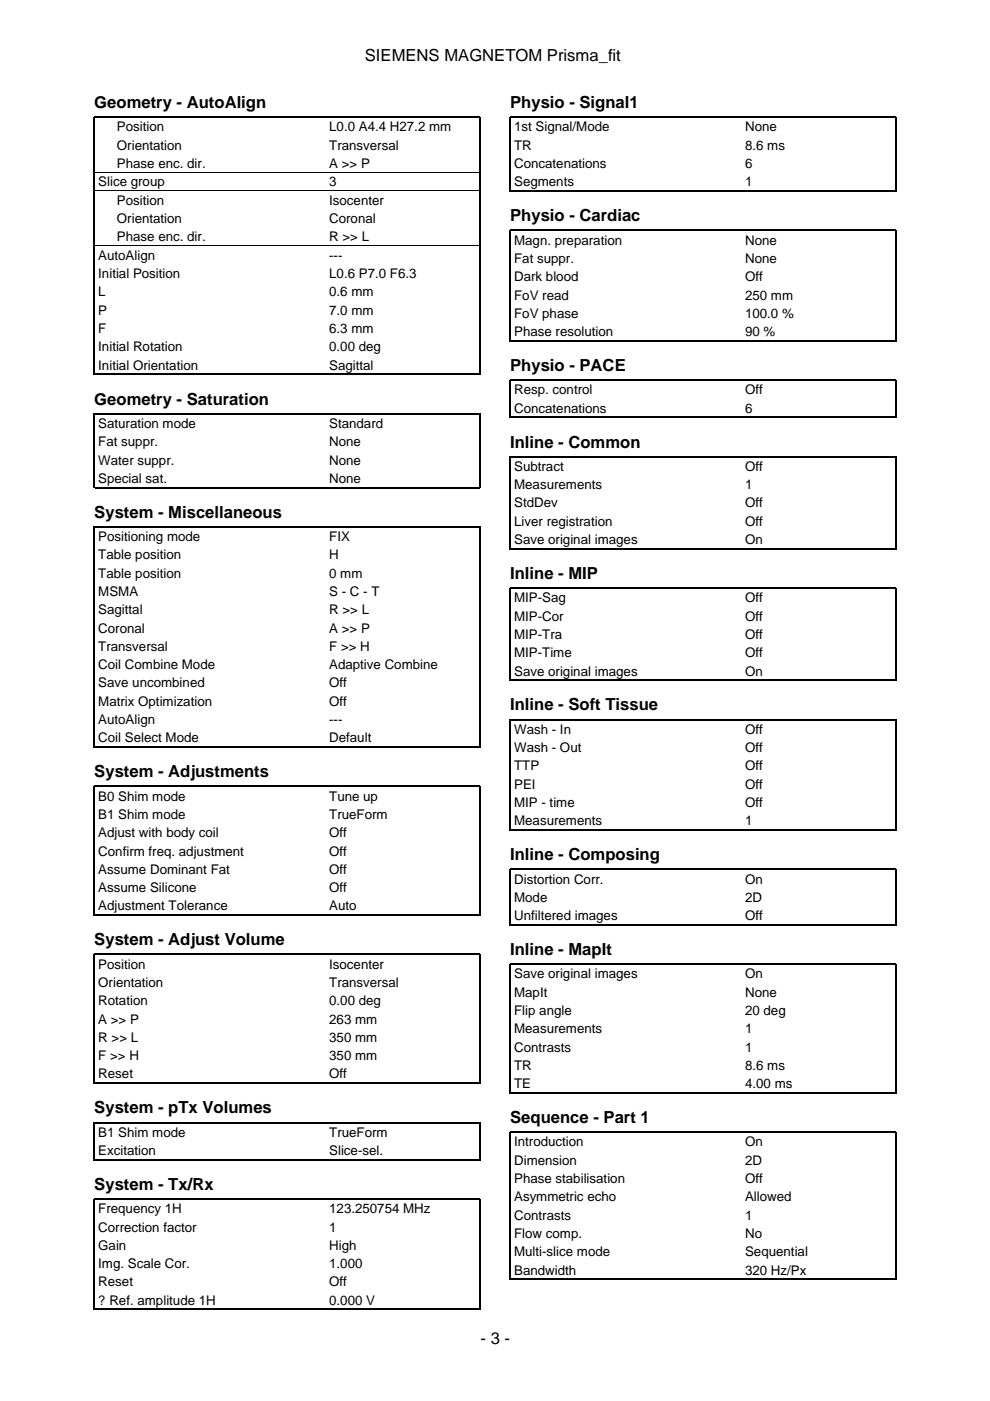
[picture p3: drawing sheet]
<svg xmlns="http://www.w3.org/2000/svg" width="210mm" height="297mm" viewBox="0 0 210 297" stroke-linecap="round" stroke-linejoin="round" font-family="sans-serif">
<defs><g id="words">
<g font-size="3.5">
<text x="77.4" y="12.9">SIEMENS MAGNETOM Prisma_fit</text>
<text x="20" y="22.9">Geometry - AutoAlign</text>
<text x="108.2" y="22.9">Physio - Signal1</text>
<text x="108.2" y="46.9">Physio - Cardiac</text>
<text x="108.2" y="78.7">Physio - PACE</text>
<text x="20" y="85.8">Geometry - Saturation</text>
<text x="108.2" y="94.9">Inline - Common</text>
<text x="20" y="109.8">System - Miscellaneous</text>
<text x="108.2" y="122.8">Inline - MIP</text>
<text x="108.2" y="150.6">Inline - Soft Tissue</text>
<text x="20" y="164.8">System - Adjustments</text>
<text x="108.2" y="182.4">Inline - Composing</text>
<text x="20" y="200.4">System - Adjust Volume</text>
<text x="108.2" y="202.5">Inline - MapIt</text>
<text x="20" y="236.1">System - pTx Volumes</text>
<text x="108.2" y="238.1">Sequence - Part 1</text>
<text x="20" y="252.3">System - Tx/Rx</text>
<text x="101.9" y="284.9">- 3 -</text>
</g>
<g font-size="2.8">
<text x="24.8" y="27.9">Position</text>
<text x="69.8" y="27.9">L0.0 A4.4 H27.2 mm</text>
<text x="109" y="27.9">1st Signal/Mode</text>
<text x="158" y="27.9">None</text>
<text x="24.8" y="31.7">Orientation</text>
<text x="24.8" y="35.6">Phase enc. dir.</text>
<text x="69.8" y="31.7">Transversal</text>
<text x="69.8" y="35.6">A &gt;&gt; P</text>
<text x="109" y="31.7">TR</text>
<text x="109" y="35.6">Concatenations</text>
<text x="158" y="31.7">8.6 ms</text>
<text x="158" y="35.6">6</text>
<text x="20.8" y="39.5">Slice group</text>
<text x="69.8" y="39.5">3</text>
<text x="109" y="39.5">Segments</text>
<text x="158" y="39.5">1</text>
<text x="24.8" y="43.4">Position</text>
<text x="24.8" y="47.3">Orientation</text>
<text x="69.8" y="43.4">Isocenter</text>
<text x="69.8" y="47.3">Coronal</text>
<text x="24.8" y="51.2">Phase enc. dir.</text>
<text x="69.8" y="51.2">R &gt;&gt; L</text>
<text x="109" y="51.9">Magn. preparation</text>
<text x="158" y="51.9">None</text>
<text x="20.8" y="55.1">AutoAlign</text>
<text x="20.8" y="59">Initial Position</text>
<text x="69.8" y="55.1">---</text>
<text x="69.8" y="59">L0.6 P7.0 F6.3</text>
<text x="109" y="55.7">Fat suppr.</text>
<text x="109" y="59.6">Dark blood</text>
<text x="158" y="55.7">None</text>
<text x="158" y="59.6">Off</text>
<text x="20.8" y="62.9">L</text>
<text x="69.8" y="62.9">0.6 mm</text>
<text x="109" y="63.5">FoV read</text>
<text x="158" y="63.5">250 mm</text>
<text x="20.8" y="66.7">P</text>
<text x="20.8" y="70.6">F</text>
<text x="69.8" y="66.7">7.0 mm</text>
<text x="69.8" y="70.6">6.3 mm</text>
<text x="109" y="67.4">FoV phase</text>
<text x="109" y="71.3">Phase resolution</text>
<text x="158" y="67.4">100.0 %</text>
<text x="158" y="71.3">90 %</text>
<text x="20.8" y="74.5">Initial Rotation</text>
<text x="69.8" y="74.5">0.00 deg</text>
<text x="20.8" y="78.4">Initial Orientation</text>
<text x="69.8" y="78.4">Sagittal</text>
<text x="109" y="83.6">Resp. control</text>
<text x="158" y="83.6">Off</text>
<text x="109" y="87.5">Concatenations</text>
<text x="158" y="87.5">6</text>
<text x="20.8" y="90.7">Saturation mode</text>
<text x="20.8" y="94.6">Fat suppr.</text>
<text x="69.8" y="90.7">Standard</text>
<text x="69.8" y="94.6">None</text>
<text x="20.8" y="98.5">Water suppr.</text>
<text x="69.8" y="98.5">None</text>
<text x="109" y="99.8">Subtract</text>
<text x="158" y="99.8">Off</text>
<text x="20.8" y="102.4">Special sat.</text>
<text x="69.8" y="102.4">None</text>
<text x="109" y="103.7">Measurements</text>
<text x="109" y="107.6">StdDev</text>
<text x="158" y="103.7">1</text>
<text x="158" y="107.6">Off</text>
<text x="109" y="111.5">Liver registration</text>
<text x="158" y="111.5">Off</text>
<text x="20.8" y="114.7">Positioning mode</text>
<text x="20.8" y="118.6">Table position</text>
<text x="69.8" y="114.7">FIX</text>
<text x="69.8" y="118.6">H</text>
<text x="109" y="115.4">Save original images</text>
<text x="158" y="115.4">On</text>
<text x="20.8" y="122.5">Table position</text>
<text x="69.8" y="122.5">0 mm</text>
<text x="20.8" y="126.4">MSMA</text>
<text x="20.8" y="130.2">Sagittal</text>
<text x="69.8" y="126.4">S - C - T</text>
<text x="69.8" y="130.2">R &gt;&gt; L</text>
<text x="109" y="127.7">MIP-Sag</text>
<text x="109" y="131.6">MIP-Cor</text>
<text x="158" y="127.7">Off</text>
<text x="158" y="131.6">Off</text>
<text x="20.8" y="134.1">Coronal</text>
<text x="20.8" y="138">Transversal</text>
<text x="69.8" y="134.1">A &gt;&gt; P</text>
<text x="69.8" y="138">F &gt;&gt; H</text>
<text x="109" y="135.5">MIP-Tra</text>
<text x="158" y="135.5">Off</text>
<text x="20.8" y="141.9">Coil Combine Mode</text>
<text x="69.8" y="141.9">Adaptive Combine</text>
<text x="109" y="139.3">MIP-Time</text>
<text x="109" y="143.2">Save original images</text>
<text x="158" y="139.3">Off</text>
<text x="158" y="143.2">On</text>
<text x="20.8" y="145.8">Save uncombined</text>
<text x="20.8" y="149.6">Matrix Optimization</text>
<text x="69.8" y="145.8">Off</text>
<text x="69.8" y="149.6">Off</text>
<text x="20.8" y="153.5">AutoAlign</text>
<text x="69.8" y="153.5">---</text>
<text x="109" y="155.6">Wash - In</text>
<text x="158" y="155.6">Off</text>
<text x="20.8" y="157.4">Coil Select Mode</text>
<text x="69.8" y="157.4">Default</text>
<text x="109" y="159.5">Wash - Out</text>
<text x="158" y="159.5">Off</text>
<text x="109" y="163.3">TTP</text>
<text x="109" y="167.2">PEI</text>
<text x="158" y="163.3">Off</text>
<text x="158" y="167.2">Off</text>
<text x="20.8" y="169.7">B0 Shim mode</text>
<text x="20.8" y="173.6">B1 Shim mode</text>
<text x="69.8" y="169.7">Tune up</text>
<text x="69.8" y="173.6">TrueForm</text>
<text x="109" y="171.1">MIP - time</text>
<text x="158" y="171.1">Off</text>
<text x="20.8" y="177.5">Adjust with body coil</text>
<text x="69.8" y="177.5">Off</text>
<text x="109" y="175">Measurements</text>
<text x="158" y="175">1</text>
<text x="20.8" y="181.4">Confirm freq. adjustment</text>
<text x="20.8" y="185.3">Assume Dominant Fat</text>
<text x="69.8" y="181.4">Off</text>
<text x="69.8" y="185.3">Off</text>
<text x="20.8" y="189.1">Assume Silicone</text>
<text x="69.8" y="189.1">Off</text>
<text x="109" y="187.3">Distortion Corr.</text>
<text x="109" y="191.2">Mode</text>
<text x="158" y="187.3">On</text>
<text x="158" y="191.2">2D</text>
<text x="20.8" y="193">Adjustment Tolerance</text>
<text x="69.8" y="193">Auto</text>
<text x="109" y="195.1">Unfiltered images</text>
<text x="158" y="195.1">Off</text>
<text x="20.8" y="205.4">Position</text>
<text x="20.8" y="209.3">Orientation</text>
<text x="69.8" y="205.4">Isocenter</text>
<text x="69.8" y="209.3">Transversal</text>
<text x="109" y="207.4">Save original images</text>
<text x="158" y="207.4">On</text>
<text x="20.8" y="213.1">Rotation</text>
<text x="69.8" y="213.1">0.00 deg</text>
<text x="109" y="211.3">MapIt</text>
<text x="109" y="215.2">Flip angle</text>
<text x="158" y="211.3">None</text>
<text x="158" y="215.2">20 deg</text>
<text x="20.8" y="217">A &gt;&gt; P</text>
<text x="20.8" y="220.9">R &gt;&gt; L</text>
<text x="69.8" y="217">263 mm</text>
<text x="69.8" y="220.9">350 mm</text>
<text x="109" y="219.1">Measurements</text>
<text x="158" y="219.1">1</text>
<text x="20.8" y="224.8">F &gt;&gt; H</text>
<text x="69.8" y="224.8">350 mm</text>
<text x="109" y="223">Contrasts</text>
<text x="109" y="226.8">TR</text>
<text x="158" y="223">1</text>
<text x="158" y="226.8">8.6 ms</text>
<text x="20.8" y="228.7">Reset</text>
<text x="69.8" y="228.7">Off</text>
<text x="109" y="230.7">TE</text>
<text x="158" y="230.7">4.00 ms</text>
<text x="20.8" y="241">B1 Shim mode</text>
<text x="20.8" y="244.9">Excitation</text>
<text x="69.8" y="241">TrueForm</text>
<text x="69.8" y="244.9">Slice-sel.</text>
<text x="109" y="243.1">Introduction</text>
<text x="158" y="243.1">On</text>
<text x="109" y="246.9">Dimension</text>
<text x="109" y="250.8">Phase stabilisation</text>
<text x="158" y="246.9">2D</text>
<text x="158" y="250.8">Off</text>
<text x="20.8" y="257.2">Frequency 1H</text>
<text x="69.8" y="257.2">123.250754 MHz</text>
<text x="109" y="254.7">Asymmetric echo</text>
<text x="158" y="254.7">Allowed</text>
<text x="20.8" y="261.1">Correction factor</text>
<text x="69.8" y="261.1">1</text>
<text x="109" y="258.6">Contrasts</text>
<text x="109" y="262.5">Flow comp.</text>
<text x="158" y="258.6">1</text>
<text x="158" y="262.5">No</text>
<text x="20.8" y="265">Gain</text>
<text x="20.8" y="268.9">Img. Scale Cor.</text>
<text x="69.8" y="265">High</text>
<text x="69.8" y="268.9">1.000</text>
<text x="109" y="266.3">Multi-slice mode</text>
<text x="158" y="266.3">Sequential</text>
<text x="20.8" y="272.8">Reset</text>
<text x="69.8" y="272.8">Off</text>
<text x="109" y="270.2">Bandwidth</text>
<text x="158" y="270.2">320 Hz/Px</text>
<text x="20.8" y="276.6">? Ref. amplitude 1H</text>
<text x="69.8" y="276.6">0.000 V</text>
</g>
</g></defs>
<g fill="none" stroke="#000" stroke-width=".26">
<path d="M20 24.8h81.8M20 24.8v54.7M101.8 24.8v54.7M108.2 40.6v-15.8h81.8v15.8M108.3 40.5h81.6M20.1 79.4h81.6M108.2 72.4v-23.6h81.8v23.6M108.3 72.2h81.6M108.2 88.6v-8h81.8v8M108.3 88.5h81.6M20 103.5v-15.8h81.8v15.8M20.1 103.4h81.6"/>
<path d="M108.2 116.5v-19.7h81.8v19.7M108.3 116.3h81.6M20 158.5v-46.8h81.8v46.8M20.1 158.4h81.6M108.2 144.3v-19.6h81.8v19.6M108.3 144.2h81.6M108.2 176.1v-23.5h81.8v23.5M108.3 176h81.6M20 194.2v-27.5h81.8v27.5M20.1 194h81.6M108.2 196.2v-11.9h81.8v11.9M108.3 196.1h81.6"/>
<path d="M20 229.8v-27.4h81.8v27.4M20.1 229.7h81.6M108.2 231.8v-27.4h81.8v27.4M108.3 231.7h81.6M20 246v-8h81.8v8M20.1 245.9h81.6M20 277.8v-23.6h81.8v23.6M20.1 277.6h81.6M108.2 271.3v-31.3h81.8v31.3M108.3 271.2h81.6"/>
</g>
<path d="M20.1 24.8h81.6M20.1 36.5h81.6M20.1 40.4h81.6M20.1 52.1h81.6" fill="none" stroke="#000" stroke-width=".21"/>
<use href="#words"/>
</svg>
